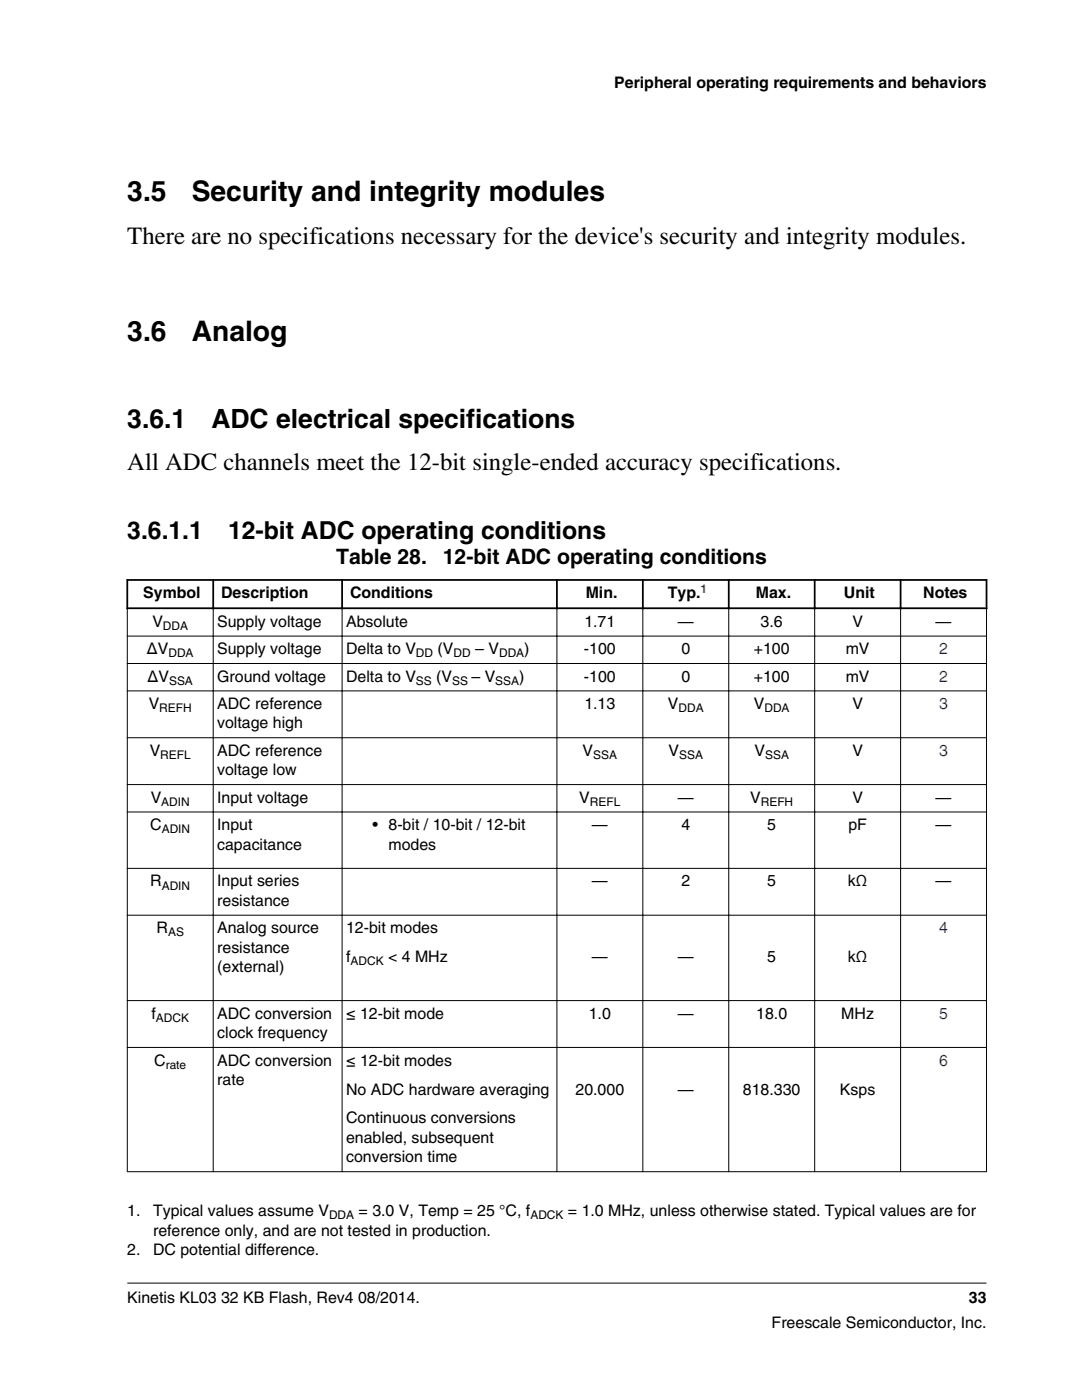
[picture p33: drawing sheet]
<svg xmlns="http://www.w3.org/2000/svg" width="216mm" height="279mm" viewBox="0 0 216 279" stroke-linecap="round" stroke-linejoin="round" font-family="sans-serif">
<defs><g id="words">
<g font-size="5.6">
<text x="25.4" y="40.2">3.5</text>
<text x="38.2" y="40.2">Security and integrity modules</text>
<text x="25.4" y="68">3.6</text>
<text x="38.2" y="68">Analog</text>
</g>
<g font-size="5.3">
<text x="25.4" y="85.3">3.6.1</text>
<text x="42.2" y="85.3">ADC electrical specifications</text>
</g>
<g font-size="4.9">
<text x="25.4" y="48.8">There are no specifications necessary for the device's security and integrity modules.</text>
<text x="25.4" y="93.9">All ADC channels meet the 12-bit single-ended accuracy specifications.</text>
<text x="25.4" y="107.6">3.6.1.1</text>
<text x="45.5" y="107.6">12-bit ADC operating conditions</text>
</g>
<g font-size="4.2">
<text x="67.1" y="112.5">Table 28.</text>
<text x="88.4" y="112.5">12-bit ADC operating conditions</text>
</g>
<g font-size="3.2">
<text x="122.6" y="17.5">Peripheral operating requirements and behaviors</text>
<text x="28.6" y="119.4">Symbol</text>
<text x="44.1" y="119.4">Description</text>
<text x="69.8" y="119.4">Conditions</text>
<text x="116.9" y="119.4">Min.</text>
<text x="133.3" y="119.4">Typ.</text>
<text x="150.8" y="119.4">Max.</text>
<text x="168.4" y="119.4">Unit</text>
<text x="184.2" y="119.4">Notes</text>
<text x="30.4" y="125.1">V</text>
<text x="43.3" y="125.1">Supply voltage</text>
<text x="69.1" y="125.1">Absolute</text>
<text x="116.6" y="125.1">1.71</text>
<text x="135.3" y="125.1">—</text>
<text x="151.8" y="125.1">3.6</text>
<text x="170.1" y="125.1">V</text>
<text x="186.7" y="125.1">—</text>
<text x="29.3" y="130.6">ΔV</text>
<text x="43.3" y="130.6">Supply voltage</text>
<text x="69.1" y="130.6">Delta to V</text>
<text x="87.3" y="130.6">(V</text>
<text x="94.8" y="130.6">– V</text>
<text x="104.6" y="130.6">)</text>
<text x="116.5" y="130.6">-100</text>
<text x="136" y="130.6">0</text>
<text x="150.4" y="130.6">+100</text>
<text x="168.8" y="130.6">mV</text>
<text x="29.4" y="136">ΔV</text>
<text x="43.3" y="136">Ground voltage</text>
<text x="69.1" y="136">Delta to V</text>
<text x="87.1" y="136">(V</text>
<text x="94.1" y="136">– V</text>
<text x="103.6" y="136">)</text>
<text x="116.5" y="136">-100</text>
<text x="136" y="136">0</text>
<text x="150.4" y="136">+100</text>
<text x="168.8" y="136">mV</text>
<text x="29.7" y="141.5">V</text>
<text x="43.3" y="141.5">ADC reference</text>
<text x="116.6" y="141.5">1.13</text>
<text x="133.3" y="141.5">V</text>
<text x="150.4" y="141.5">V</text>
<text x="170.1" y="141.5">V</text>
<text x="43.3" y="145.4">voltage high</text>
<text x="29.9" y="150.8">V</text>
<text x="43.3" y="150.8">ADC reference</text>
<text x="43.3" y="154.7">voltage low</text>
<text x="116.3" y="150.8">V</text>
<text x="133.4" y="150.8">V</text>
<text x="150.5" y="150.8">V</text>
<text x="170.1" y="150.8">V</text>
<text x="30.1" y="160.2">V</text>
<text x="43.3" y="160.2">Input voltage</text>
<text x="115.6" y="160.2">V</text>
<text x="135.3" y="160.2">—</text>
<text x="149.7" y="160.2">V</text>
<text x="170.1" y="160.2">V</text>
<text x="186.7" y="160.2">—</text>
<text x="30" y="165.7">C</text>
<text x="43.3" y="165.7">Input</text>
<text x="74.3" y="165.7">• 8-bit / 10-bit / 12-bit</text>
<text x="118.1" y="165.7">—</text>
<text x="136" y="165.7">4</text>
<text x="153.1" y="165.7">5</text>
<text x="169.3" y="165.7">pF</text>
<text x="186.7" y="165.7">—</text>
<text x="43.3" y="169.5">capacitance</text>
<text x="77.5" y="169.5">modes</text>
<text x="30" y="176.9">R</text>
<text x="43.3" y="176.9">Input series</text>
<text x="118.1" y="176.9">—</text>
<text x="136" y="176.9">2</text>
<text x="153.1" y="176.9">5</text>
<text x="169.2" y="176.9">kΩ</text>
<text x="186.7" y="176.9">—</text>
<text x="43.3" y="180.8">resistance</text>
<text x="31.2" y="186.3">R</text>
<text x="43.3" y="186.3">Analog source</text>
<text x="43.3" y="190.1">resistance</text>
<text x="69.1" y="186.3">12-bit modes</text>
<text x="43.3" y="194">(external)</text>
<text x="69.1" y="192">f</text>
<text x="77.4" y="192">&lt; 4 MHz</text>
<text x="118.1" y="192">—</text>
<text x="135.3" y="192">—</text>
<text x="153.1" y="192">5</text>
<text x="169.2" y="192">kΩ</text>
<text x="30.2" y="203.3">f</text>
<text x="43.3" y="203.3">ADC conversion</text>
<text x="69.1" y="203.3">≤ 12-bit mode</text>
<text x="117.5" y="203.3">1.0</text>
<text x="135.3" y="203.3">—</text>
<text x="150.9" y="203.3">18.0</text>
<text x="167.9" y="203.3">MHz</text>
<text x="43.3" y="207.2">clock frequency</text>
<text x="30.8" y="212.6">C</text>
<text x="43.3" y="212.6">ADC conversion</text>
<text x="69.1" y="212.6">≤ 12-bit modes</text>
<text x="43.3" y="216.5">rate</text>
<text x="69.1" y="218.4">No ADC hardware averaging</text>
<text x="114.8" y="218.4">20.000</text>
<text x="135.3" y="218.4">—</text>
<text x="148.3" y="218.4">818.330</text>
<text x="167.6" y="218.4">Ksps</text>
<text x="69.1" y="224.2">Continuous conversions</text>
<text x="69.1" y="228.1">enabled, subsequent</text>
<text x="69.1" y="232">conversion time</text>
<text x="25.4" y="242.7">1.</text>
<text x="30.5" y="242.7">Typical values assume V</text>
<text x="71.6" y="242.7">= 3.0 V, Temp = 25 °C, f</text>
<text x="113.3" y="242.7">= 1.0 MHz, unless otherwise stated. Typical values are for</text>
<text x="25.4" y="250.5">2.</text>
<text x="30.5" y="246.6">reference only, and are not tested in production.</text>
<text x="30.5" y="250.5">DC potential difference.</text>
<text x="25.4" y="260">Kinetis KL03 32 KB Flash, Rev4 08/2014.</text>
<text x="193.3" y="260">33</text>
<text x="154" y="265">Freescale Semiconductor, Inc.</text>
</g>
<g font-size="3.2" fill="#00f">
<text x="187.4" y="130.6">2</text>
<text x="187.4" y="136">2</text>
<text x="187.4" y="141.5">3</text>
<text x="187.4" y="150.8">3</text>
<text x="187.4" y="186.3">4</text>
<text x="187.4" y="203.3">5</text>
<text x="187.4" y="212.6">6</text>
</g>
<text font-size="2.4" fill="#00f" x="139.8" y="118.4">1</text>
<g font-size="2.4">
<text x="32.5" y="125.7">DDA</text>
<text x="33.6" y="131.2">DDA</text>
<text x="83" y="131.2">DD</text>
<text x="90.5" y="131.2">DD</text>
<text x="99.6" y="131.2">DDA</text>
<text x="33.7" y="136.7">SSA</text>
<text x="83" y="136.7">SS</text>
<text x="90.2" y="136.7">SS</text>
<text x="98.8" y="136.7">SSA</text>
<text x="31.8" y="142.1">REFH</text>
<text x="135.4" y="142.1">DDA</text>
<text x="152.5" y="142.1">DDA</text>
<text x="32" y="151.5">REFL</text>
<text x="118.4" y="151.5">SSA</text>
<text x="135.5" y="151.5">SSA</text>
<text x="152.7" y="151.5">SSA</text>
<text x="32.2" y="160.8">ADIN</text>
<text x="117.7" y="160.8">REFL</text>
<text x="151.8" y="160.8">REFH</text>
<text x="32.3" y="166.3">ADIN</text>
<text x="32.3" y="177.5">ADIN</text>
<text x="33.5" y="186.9">AS</text>
<text x="69.9" y="192.7">ADCK</text>
<text x="31.1" y="203.9">ADCK</text>
<text x="33.1" y="213.3">rate</text>
<text x="65.7" y="243.4">DDA</text>
<text x="105.8" y="243.4">ADCK</text>
</g>
</g></defs>
<path d="M25.2 115.7h171.8M25.4 115.6v6M42.5 115.6v6M68.3 115.6v6M111.1 115.6v6M128.3 115.6v6M145.4 115.6v6M162.6 115.6v6M179.7 115.6v6M196.9 115.6v6M25.2 121.4h171.8" fill="none" stroke="#000" stroke-width=".35"/>
<g fill="none" stroke="#000" stroke-width=".2">
<path d="M25.3 126.9h171.6M25.3 132.4h171.6M25.3 137.9h171.6M25.4 121.5v112.4M42.5 121.2v112.7M68.3 121.2v112.7M111.1 121.2v112.7M128.3 121.2v112.7M145.4 121.2v112.7M162.6 121.2v112.7M179.7 121.2v112.7M196.9 121.5v112.4"/>
<path d="M25.3 147.2h171.6M25.3 156.6h171.6M25.3 162h171.6M25.3 173.3h171.6M25.3 182.7h171.6M25.3 199.7h171.6M25.3 209h171.6M25.3 233.8h171.6M25.4 256.1h171.4"/>
</g>
<use href="#words"/>
</svg>
